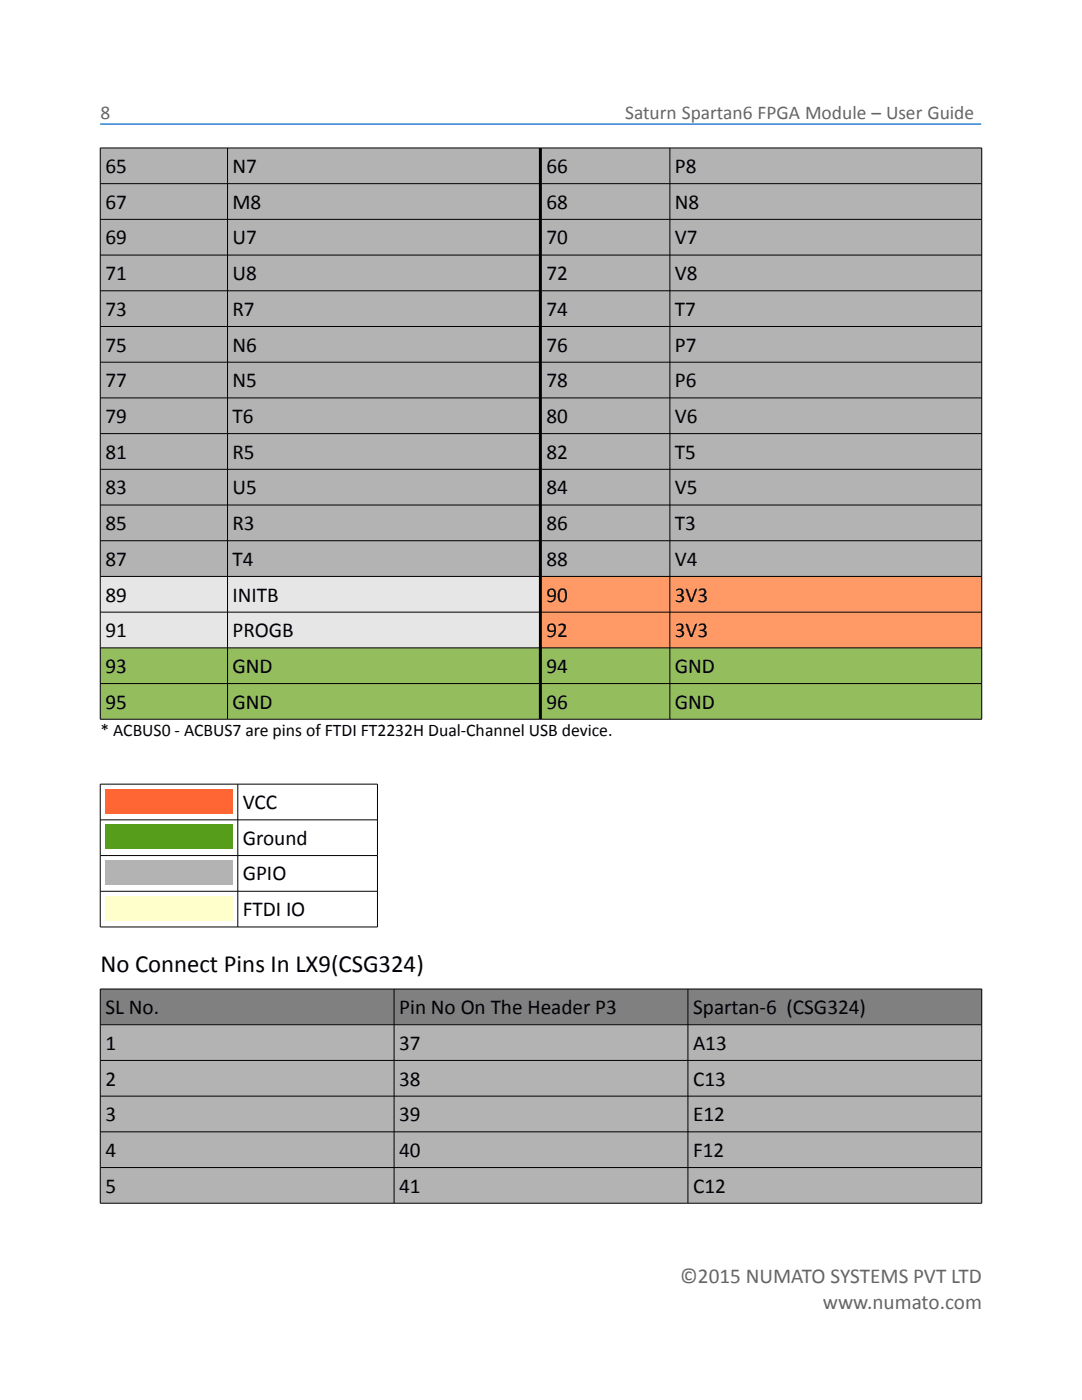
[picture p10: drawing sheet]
<svg xmlns="http://www.w3.org/2000/svg" width="216mm" height="279mm" viewBox="0 0 216 279" stroke-linecap="round" stroke-linejoin="round" font-family="sans-serif">
<defs><g id="words">
<text font-size="4.9" fill="#00000a" x="20" y="193.9">No Connect Pins In LX9(CSG324)</text>
<g font-size="4.2" fill="#00000a">
<text x="21" y="34.5">65</text>
<text x="46.4" y="34.5">N7</text>
<text x="109" y="34.5">66</text>
<text x="134.7" y="34.5">P8</text>
<text x="21" y="41.7">67</text>
<text x="46.4" y="41.7">M8</text>
<text x="109" y="41.7">68</text>
<text x="134.7" y="41.7">N8</text>
<text x="21" y="48.8">69</text>
<text x="46.4" y="48.8">U7</text>
<text x="109" y="48.8">70</text>
<text x="134.7" y="48.8">V7</text>
<text x="21" y="55.9">71</text>
<text x="46.4" y="55.9">U8</text>
<text x="109" y="55.9">72</text>
<text x="134.7" y="55.9">V8</text>
<text x="21" y="63">73</text>
<text x="46.4" y="63">R7</text>
<text x="109" y="63">74</text>
<text x="134.7" y="63">T7</text>
<text x="21" y="70.2">75</text>
<text x="46.4" y="70.2">N6</text>
<text x="109" y="70.2">76</text>
<text x="134.7" y="70.2">P7</text>
<text x="21" y="77.3">77</text>
<text x="46.4" y="77.3">N5</text>
<text x="109" y="77.3">78</text>
<text x="134.7" y="77.3">P6</text>
<text x="21" y="84.4">79</text>
<text x="46.4" y="84.4">T6</text>
<text x="109" y="84.4">80</text>
<text x="134.7" y="84.4">V6</text>
<text x="21" y="91.5">81</text>
<text x="46.4" y="91.5">R5</text>
<text x="109" y="91.5">82</text>
<text x="134.7" y="91.5">T5</text>
<text x="21" y="98.7">83</text>
<text x="46.4" y="98.7">U5</text>
<text x="109" y="98.7">84</text>
<text x="134.7" y="98.7">V5</text>
<text x="21" y="105.8">85</text>
<text x="46.4" y="105.8">R3</text>
<text x="109" y="105.8">86</text>
<text x="134.7" y="105.8">T3</text>
<text x="21" y="112.9">87</text>
<text x="46.4" y="112.9">T4</text>
<text x="109" y="112.9">88</text>
<text x="134.7" y="112.9">V4</text>
<text x="21" y="120.1">89</text>
<text x="46.4" y="120.1">INITB</text>
<text x="109" y="120.1">90</text>
<text x="134.7" y="120.1">3V3</text>
<text x="21" y="127.2">91</text>
<text x="46.4" y="127.2">PROGB</text>
<text x="109" y="127.2">92</text>
<text x="134.7" y="127.2">3V3</text>
<text x="21" y="134.3">93</text>
<text x="46.4" y="134.3">GND</text>
<text x="109" y="134.3">94</text>
<text x="134.7" y="134.3">GND</text>
<text x="21" y="141.4">95</text>
<text x="46.4" y="141.4">GND</text>
<text x="109" y="141.4">96</text>
<text x="134.7" y="141.4">GND</text>
<text x="48.4" y="161.5">VCC</text>
<text x="48.4" y="168.6">Ground</text>
<text x="48.4" y="175.7">GPIO</text>
<text x="48.4" y="182.8">FTDI IO</text>
<text x="21" y="202.4">SL No.</text>
<text x="79.7" y="202.4">Pin No On The Header P3</text>
<text x="138.3" y="202.4">Spartan-6 (CSG324)</text>
<text x="21" y="209.5">1</text>
<text x="79.7" y="209.5">37</text>
<text x="138.3" y="209.5">A13</text>
<text x="21" y="216.6">2</text>
<text x="79.7" y="216.6">38</text>
<text x="138.3" y="216.6">C13</text>
<text x="21" y="223.8">3</text>
<text x="79.7" y="223.8">39</text>
<text x="138.3" y="223.8">E12</text>
<text x="21" y="230.9">4</text>
<text x="79.7" y="230.9">40</text>
<text x="138.3" y="230.9">F12</text>
<text x="21" y="238">5</text>
<text x="79.7" y="238">41</text>
<text x="138.3" y="238">C12</text>
</g>
<g font-size="4.2" fill="#666">
<text x="135.7" y="256">©2015 NUMATO SYSTEMS PVT LTD</text>
<text x="164.2" y="261.2">www.numato.com</text>
</g>
<g font-size="3.9" fill="#666">
<text x="20" y="23.7">8</text>
<text x="124.7" y="23.7">Saturn Spartan6 FPGA Module – User Guide</text>
</g>
<text font-size="3.5" fill="#00000a" x="20" y="146.9">* ACBUS0 - ACBUS7 are pins of FTDI FT2232H Dual-Channel USB device.</text>
</g></defs>
<g fill="#b3b3b3">
<path d="M20 29.5h25.4v7.1h-25.4z" fill-rule="evenodd"/>
<path d="M45.4 29.5h62.2v7.1h-62.2z" fill-rule="evenodd"/>
</g>
<path d="M107.8 29.5v7.1" fill="none" stroke="#000" stroke-width=".39"/>
<g fill="#b3b3b3">
<path d="M108 29.5h25.7v7.1h-25.7z" fill-rule="evenodd"/>
<path d="M133.7 29.5h62.2v7.1h-62.2z" fill-rule="evenodd"/>
<path d="M20 36.6h25.4v7.1h-25.4z" fill-rule="evenodd"/>
<path d="M45.4 36.6h62.2v7.1h-62.2z" fill-rule="evenodd"/>
</g>
<path d="M107.8 36.6v7.1" fill="none" stroke="#000" stroke-width=".39"/>
<g fill="#b3b3b3">
<path d="M108 36.6h25.7v7.1h-25.7z" fill-rule="evenodd"/>
<path d="M133.7 36.6h62.2v7.1h-62.2z" fill-rule="evenodd"/>
<path d="M20 43.7h25.4v7.2h-25.4z" fill-rule="evenodd"/>
<path d="M45.4 43.7h62.2v7.2h-62.2z" fill-rule="evenodd"/>
</g>
<path d="M107.8 43.7v7.2" fill="none" stroke="#000" stroke-width=".39"/>
<g fill="#b3b3b3">
<path d="M108 43.7h25.7v7.2h-25.7z" fill-rule="evenodd"/>
<path d="M133.7 43.7h62.2v7.2h-62.2z" fill-rule="evenodd"/>
<path d="M20 50.9h25.4v7.1h-25.4z" fill-rule="evenodd"/>
<path d="M45.4 50.9h62.2v7.1h-62.2z" fill-rule="evenodd"/>
</g>
<path d="M107.8 50.9v7.1" fill="none" stroke="#000" stroke-width=".39"/>
<g fill="#b3b3b3">
<path d="M108 50.9h25.7v7.1h-25.7z" fill-rule="evenodd"/>
<path d="M133.7 50.9h62.2v7.1h-62.2z" fill-rule="evenodd"/>
<path d="M20 58h25.4v7.1h-25.4z" fill-rule="evenodd"/>
<path d="M45.4 58h62.2v7.1h-62.2z" fill-rule="evenodd"/>
</g>
<path d="M107.8 58v7.1" fill="none" stroke="#000" stroke-width=".39"/>
<g fill="#b3b3b3">
<path d="M108 58h25.7v7.1h-25.7z" fill-rule="evenodd"/>
<path d="M133.7 58h62.2v7.1h-62.2z" fill-rule="evenodd"/>
<path d="M20 65.1h25.4v7.1h-25.4z" fill-rule="evenodd"/>
<path d="M45.4 65.1h62.2v7.1h-62.2z" fill-rule="evenodd"/>
</g>
<path d="M107.8 65.1v7.1" fill="none" stroke="#000" stroke-width=".39"/>
<g fill="#b3b3b3">
<path d="M108 65.1h25.7v7.1h-25.7z" fill-rule="evenodd"/>
<path d="M133.7 65.1h62.2v7.1h-62.2z" fill-rule="evenodd"/>
<path d="M20 72.2h25.4v7.2h-25.4z" fill-rule="evenodd"/>
<path d="M45.4 72.2h62.2v7.2h-62.2z" fill-rule="evenodd"/>
</g>
<path d="M107.8 72.2v7.2" fill="none" stroke="#000" stroke-width=".39"/>
<g fill="#b3b3b3">
<path d="M108 72.2h25.7v7.2h-25.7z" fill-rule="evenodd"/>
<path d="M133.7 72.2h62.2v7.2h-62.2z" fill-rule="evenodd"/>
<path d="M20 79.4h25.4v7.1h-25.4z" fill-rule="evenodd"/>
<path d="M45.4 79.4h62.2v7.1h-62.2z" fill-rule="evenodd"/>
</g>
<path d="M107.8 79.4v7.1" fill="none" stroke="#000" stroke-width=".39"/>
<g fill="#b3b3b3">
<path d="M108 79.4h25.7v7.1h-25.7z" fill-rule="evenodd"/>
<path d="M133.7 79.4h62.2v7.1h-62.2z" fill-rule="evenodd"/>
<path d="M20 86.5h25.4v7.1h-25.4z" fill-rule="evenodd"/>
<path d="M45.4 86.5h62.2v7.1h-62.2z" fill-rule="evenodd"/>
</g>
<path d="M107.8 86.5v7.1" fill="none" stroke="#000" stroke-width=".39"/>
<g fill="#b3b3b3">
<path d="M108 86.5h25.7v7.1h-25.7z" fill-rule="evenodd"/>
<path d="M133.7 86.5h62.2v7.1h-62.2z" fill-rule="evenodd"/>
<path d="M20 93.6h25.4v7.2h-25.4z" fill-rule="evenodd"/>
<path d="M45.4 93.6h62.2v7.2h-62.2z" fill-rule="evenodd"/>
</g>
<path d="M107.8 93.6v7.2" fill="none" stroke="#000" stroke-width=".39"/>
<g fill="#b3b3b3">
<path d="M108 93.6h25.7v7.2h-25.7z" fill-rule="evenodd"/>
<path d="M133.7 93.6h62.2v7.2h-62.2z" fill-rule="evenodd"/>
<path d="M20 100.8h25.4v7.1h-25.4z" fill-rule="evenodd"/>
<path d="M45.4 100.8h62.2v7.1h-62.2z" fill-rule="evenodd"/>
</g>
<path d="M107.8 100.8v7.1" fill="none" stroke="#000" stroke-width=".39"/>
<g fill="#b3b3b3">
<path d="M108 100.8h25.7v7.1h-25.7z" fill-rule="evenodd"/>
<path d="M133.7 100.8h62.2v7.1h-62.2z" fill-rule="evenodd"/>
<path d="M20 107.9h25.4v7.1h-25.4z" fill-rule="evenodd"/>
<path d="M45.4 107.9h62.2v7.1h-62.2z" fill-rule="evenodd"/>
</g>
<path d="M107.8 107.9v7.1" fill="none" stroke="#000" stroke-width=".39"/>
<g fill="#b3b3b3">
<path d="M108 107.9h25.7v7.1h-25.7z" fill-rule="evenodd"/>
<path d="M133.7 107.9h62.2v7.1h-62.2z" fill-rule="evenodd"/>
</g>
<g fill="#e6e6e6">
<path d="M20 115h25.4v7.1h-25.4z" fill-rule="evenodd"/>
<path d="M45.4 115h62.2v7.1h-62.2z" fill-rule="evenodd"/>
</g>
<path d="M107.8 115v7.1" fill="none" stroke="#000" stroke-width=".39"/>
<g fill="#f96">
<path d="M108 115h25.7v7.1h-25.7z" fill-rule="evenodd"/>
<path d="M133.7 115h62.2v7.1h-62.2z" fill-rule="evenodd"/>
<path d="M134.6 116h60.3v5.2h-60.3z" fill-rule="evenodd"/>
</g>
<g fill="#e6e6e6">
<path d="M20 122.1h25.4v7.2h-25.4z" fill-rule="evenodd"/>
<path d="M45.4 122.1h62.2v7.2h-62.2z" fill-rule="evenodd"/>
</g>
<path d="M107.8 122.1v7.2" fill="none" stroke="#000" stroke-width=".39"/>
<g fill="#f96">
<path d="M108 122.1h25.7v7.2h-25.7z" fill-rule="evenodd"/>
<path d="M133.7 122.1h62.2v7.2h-62.2z" fill-rule="evenodd"/>
</g>
<g fill="#94bd5e">
<path d="M20 129.3h25.4v7.1h-25.4z" fill-rule="evenodd"/>
<path d="M45.4 129.3h62.2v7.1h-62.2z" fill-rule="evenodd"/>
</g>
<path d="M107.8 129.3v7.1" fill="none" stroke="#000" stroke-width=".39"/>
<g fill="#94bd5e">
<path d="M108 129.3h25.7v7.1h-25.7z" fill-rule="evenodd"/>
<path d="M133.7 129.3h62.2v7.1h-62.2z" fill-rule="evenodd"/>
<path d="M20 136.4h25.4v7.1h-25.4z" fill-rule="evenodd"/>
<path d="M45.4 136.4h62.2v7.1h-62.2z" fill-rule="evenodd"/>
</g>
<path d="M107.8 136.4v7.1" fill="none" stroke="#000" stroke-width=".39"/>
<g fill="#94bd5e">
<path d="M108 136.4h25.7v7.1h-25.7z" fill-rule="evenodd"/>
<path d="M133.7 136.4h62.2v7.1h-62.2z" fill-rule="evenodd"/>
</g>
<path d="M21 157.4h25.5v4.9h-25.5z" fill-rule="evenodd" fill="#f63"/>
<path d="M21 164.6h25.5v4.8h-25.5z" fill-rule="evenodd" fill="#579d1c"/>
<path d="M21 171.7h25.5v4.9h-25.5z" fill-rule="evenodd" fill="#b3b3b3"/>
<path d="M21 178.8h25.5v4.9h-25.5z" fill-rule="evenodd" fill="#ffc"/>
<g fill="#808080">
<path d="M20 197.3h58.6v7.2h-58.6z" fill-rule="evenodd"/>
<path d="M78.6 197.3h58.7v7.2h-58.7z" fill-rule="evenodd"/>
<path d="M137.3 197.3h58.6v7.2h-58.6z" fill-rule="evenodd"/>
</g>
<g fill="#b3b3b3">
<path d="M20 204.5h58.6v7.1h-58.6z" fill-rule="evenodd"/>
<path d="M78.6 204.5h58.7v7.1h-58.7z" fill-rule="evenodd"/>
<path d="M137.3 204.5h58.6v7.1h-58.6z" fill-rule="evenodd"/>
<path d="M20 211.6h58.6v7.1h-58.6z" fill-rule="evenodd"/>
<path d="M78.6 211.6h58.7v7.1h-58.7z" fill-rule="evenodd"/>
<path d="M137.3 211.6h58.6v7.1h-58.6z" fill-rule="evenodd"/>
<path d="M20 218.7h58.6v7.1h-58.6z" fill-rule="evenodd"/>
<path d="M78.6 218.7h58.7v7.1h-58.7z" fill-rule="evenodd"/>
<path d="M137.3 218.7h58.6v7.1h-58.6z" fill-rule="evenodd"/>
<path d="M20 225.8h58.6v7.2h-58.6z" fill-rule="evenodd"/>
<path d="M78.6 225.8h58.7v7.2h-58.7z" fill-rule="evenodd"/>
<path d="M137.3 225.8h58.6v7.2h-58.6z" fill-rule="evenodd"/>
<path d="M20 233h58.6v7.1h-58.6z" fill-rule="evenodd"/>
<path d="M78.6 233h58.7v7.1h-58.7z" fill-rule="evenodd"/>
<path d="M137.3 233h58.6v7.1h-58.6z" fill-rule="evenodd"/>
</g>
<path d="M20 20h2v4.8h-2z" fill-rule="evenodd" fill="#fff"/>
<g fill="none" stroke="#000" stroke-width=".2">
<path d="M20 29.5h175.9v114h-175.9zM20 36.7h175.9M45.4 29.5v114M107.6 29.5v114M108 29.5v114M133.7 29.5v114M20 43.8h175.9M20 50.9h175.9M20 58h175.9M20 65.2h175.9M20 72.3h175.9M20 79.4h175.9"/>
<path d="M20 86.5h175.9M20 93.7h175.9M20 100.8h175.9M20 107.9h175.9M20 115h175.9M20 122.2h175.9M20 129.3h175.9M20 136.4h175.9M20 156.5h55.3v28.5h-55.3zM47.4 156.5v28.5M20 163.6h55.3M20 170.7h55.3"/>
<path d="M20 177.9h55.3M20 197.4h175.9v42.7h-175.9zM78.6 197.4v42.7M137.3 197.4v42.7M20 204.5h175.9M20 211.6h175.9M20 218.8h175.9M20 225.9h175.9M20 233h175.9"/>
</g>
<path d="M20 24.8h175.8" fill="none" stroke="#06c" stroke-width=".25"/>
<use href="#words"/>
</svg>
